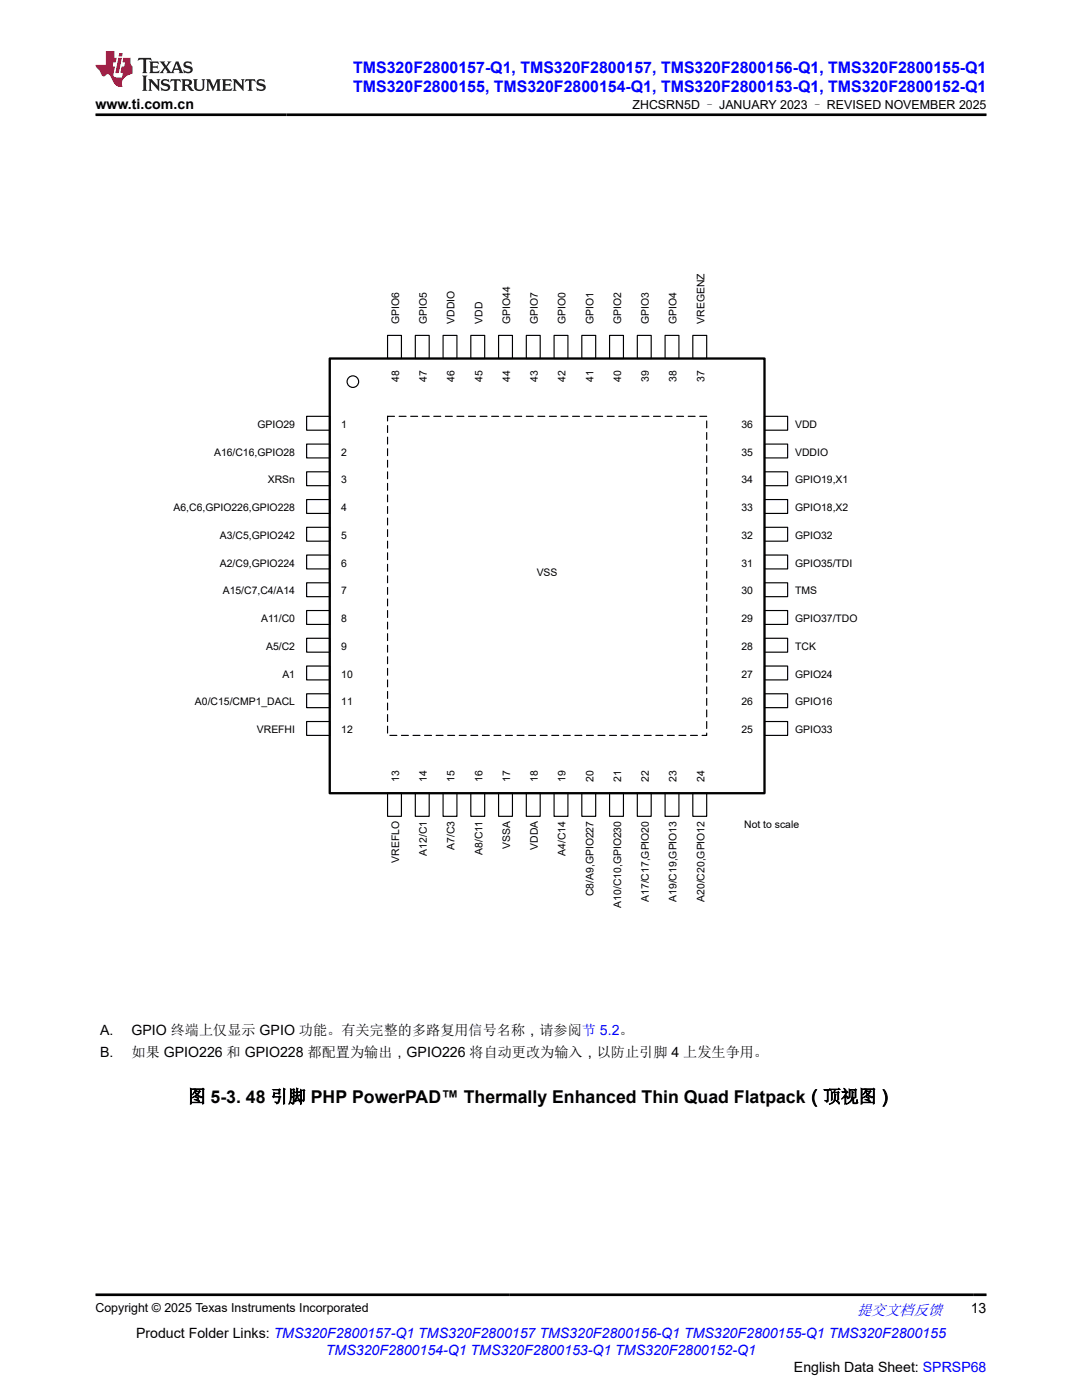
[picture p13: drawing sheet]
<svg xmlns="http://www.w3.org/2000/svg" width="216mm" height="279mm" viewBox="0 0 216 279" stroke-linecap="round" stroke-linejoin="round" font-family="sans-serif">
<defs><g id="words">
<text font-size="3.5" x="37.5" y="220">图 5-3. 48 引脚 PHP PowerPAD™ Thermally Enhanced Thin Quad Flatpack（顶视图）</text>
<g font-size="3.2" fill="#00f">
<text x="70.5" y="14.5">TMS320F2800157-Q1, TMS320F2800157, TMS320F2800156-Q1, TMS320F2800155-Q1</text>
<text x="70.5" y="18.3">TMS320F2800155, TMS320F2800154-Q1, TMS320F2800153-Q1, TMS320F2800152-Q1</text>
</g>
<text font-size="3" fill="#00f" x="171" y="262.4">提交文档反馈</text>
<g font-size="2.8">
<text x="19" y="21.7">www.ti.com.cn</text>
<text x="20" y="206.5">A.</text>
<text x="26.3" y="206.5">GPIO 终端上仅显示 GPIO 功能。有关完整的多路复用信号名称，请参阅节 5.2。</text>
<text x="20" y="211">B.</text>
<text x="26.3" y="211">如果 GPIO226 和 GPIO228 都配置为输出，GPIO226 将自动更改为输入，以防止引脚 4 上发生争用。</text>
<text x="193.7" y="262.1">13</text>
<text x="27.2" y="266.9">Product Folder Links: TMS320F2800157-Q1 TMS320F2800157 TMS320F2800156-Q1 TMS320F2800155-Q1 TMS320F2800155</text>
<text x="158.4" y="273.7">English Data Sheet: SPRSP68</text>
</g>
<text font-size="2.8" fill="#00f" x="65" y="270.3">TMS320F2800154-Q1 TMS320F2800153-Q1 TMS320F2800152-Q1</text>
<g font-size="2.5">
<text x="126.2" y="21.8">ZHCSRN5D – JANUARY 2023 – REVISED NOVEMBER 2025</text>
<text x="19" y="261.8">Copyright © 2025 Texas Instruments Incorporated</text>
</g>
<g font-size="2.1">
<text x="79.6" y="64.6" transform="rotate(-90 79.6 64.6)">GPIO6</text>
<text x="85.2" y="64.6" transform="rotate(-90 85.2 64.6)">GPIO5</text>
<text x="90.7" y="64.6" transform="rotate(-90 90.7 64.6)">VDDIO</text>
<text x="96.3" y="64.6" transform="rotate(-90 96.3 64.6)">VDD</text>
<text x="101.8" y="64.6" transform="rotate(-90 101.8 64.6)">GPIO44</text>
<text x="107.3" y="64.6" transform="rotate(-90 107.3 64.6)">GPIO7</text>
<text x="112.9" y="64.6" transform="rotate(-90 112.9 64.6)">GPIO0</text>
<text x="118.4" y="64.6" transform="rotate(-90 118.4 64.6)">GPIO1</text>
<text x="123.9" y="64.6" transform="rotate(-90 123.9 64.6)">GPIO2</text>
<text x="129.5" y="64.6" transform="rotate(-90 129.5 64.6)">GPIO3</text>
<text x="135" y="64.6" transform="rotate(-90 135 64.6)">GPIO4</text>
<text x="140.6" y="64.6" transform="rotate(-90 140.6 64.6)">VREGENZ</text>
<text x="79.6" y="76.2" transform="rotate(-90 79.6 76.2)">48</text>
<text x="85.2" y="76.2" transform="rotate(-90 85.2 76.2)">47</text>
<text x="90.7" y="76.2" transform="rotate(-90 90.7 76.2)">46</text>
<text x="96.3" y="76.2" transform="rotate(-90 96.3 76.2)">45</text>
<text x="101.8" y="76.2" transform="rotate(-90 101.8 76.2)">44</text>
<text x="107.3" y="76.2" transform="rotate(-90 107.3 76.2)">43</text>
<text x="112.9" y="76.2" transform="rotate(-90 112.9 76.2)">42</text>
<text x="118.4" y="76.2" transform="rotate(-90 118.4 76.2)">41</text>
<text x="123.9" y="76.2" transform="rotate(-90 123.9 76.2)">40</text>
<text x="129.5" y="76.2" transform="rotate(-90 129.5 76.2)">39</text>
<text x="135" y="76.2" transform="rotate(-90 135 76.2)">38</text>
<text x="140.6" y="76.2" transform="rotate(-90 140.6 76.2)">37</text>
<text x="51.4" y="85.4">GPIO29</text>
<text x="68.1" y="85.4">1</text>
<text x="147.9" y="85.4">36</text>
<text x="158.7" y="85.4">VDD</text>
<text x="42.7" y="90.9">A16/C16,GPIO28</text>
<text x="68.1" y="90.9">2</text>
<text x="147.9" y="90.9">35</text>
<text x="158.7" y="90.9">VDDIO</text>
<text x="53.5" y="96.5">XRSn</text>
<text x="68.1" y="96.5">3</text>
<text x="147.9" y="96.5">34</text>
<text x="158.7" y="96.5">GPIO19,X1</text>
<text x="34.6" y="102">A6,C6,GPIO226,GPIO228</text>
<text x="43.9" y="107.5">A3/C5,GPIO242</text>
<text x="68.1" y="102">4</text>
<text x="68.1" y="107.5">5</text>
<text x="147.9" y="102">33</text>
<text x="147.9" y="107.5">32</text>
<text x="158.7" y="102">GPIO18,X2</text>
<text x="158.7" y="107.5">GPIO32</text>
<text x="43.9" y="113.1">A2/C9,GPIO224</text>
<text x="68.1" y="113.1">6</text>
<text x="147.9" y="113.1">31</text>
<text x="158.7" y="113.1">GPIO35/TDI</text>
<text x="44.4" y="118.6">A15/C7,C4/A14</text>
<text x="68.1" y="118.6">7</text>
<text x="107.1" y="114.9">VSS</text>
<text x="147.9" y="118.6">30</text>
<text x="158.7" y="118.6">TMS</text>
<text x="52.1" y="124.2">A11/C0</text>
<text x="68.1" y="124.2">8</text>
<text x="147.9" y="124.2">29</text>
<text x="158.7" y="124.2">GPIO37/TDO</text>
<text x="53.1" y="129.7">A5/C2</text>
<text x="68.1" y="129.7">9</text>
<text x="147.9" y="129.7">28</text>
<text x="158.7" y="129.7">TCK</text>
<text x="56.3" y="135.2">A1</text>
<text x="68.1" y="135.2">10</text>
<text x="147.9" y="135.2">27</text>
<text x="158.7" y="135.2">GPIO24</text>
<text x="38.9" y="140.8">A0/C15/CMP1_DACL</text>
<text x="68.1" y="140.8">11</text>
<text x="147.9" y="140.8">26</text>
<text x="158.7" y="140.8">GPIO16</text>
<text x="51.3" y="146.3">VREFHI</text>
<text x="68.1" y="146.3">12</text>
<text x="147.9" y="146.3">25</text>
<text x="158.7" y="146.3">GPIO33</text>
<text x="79.6" y="156" transform="rotate(-90 79.6 156)">13</text>
<text x="85.2" y="156" transform="rotate(-90 85.2 156)">14</text>
<text x="90.7" y="156" transform="rotate(-90 90.7 156)">15</text>
<text x="96.3" y="156" transform="rotate(-90 96.3 156)">16</text>
<text x="101.8" y="156" transform="rotate(-90 101.8 156)">17</text>
<text x="107.3" y="156" transform="rotate(-90 107.3 156)">18</text>
<text x="112.9" y="156" transform="rotate(-90 112.9 156)">19</text>
<text x="118.4" y="156" transform="rotate(-90 118.4 156)">20</text>
<text x="123.9" y="156" transform="rotate(-90 123.9 156)">21</text>
<text x="129.5" y="156" transform="rotate(-90 129.5 156)">22</text>
<text x="135" y="156" transform="rotate(-90 135 156)">23</text>
<text x="140.6" y="156" transform="rotate(-90 140.6 156)">24</text>
<text x="148.5" y="165.2">Not to scale</text>
<text x="79.6" y="172.1" transform="rotate(-90 79.6 172.1)">VREFLO</text>
<text x="85.2" y="170.8" transform="rotate(-90 85.2 170.8)">A12/C1</text>
<text x="90.7" y="169.6" transform="rotate(-90 90.7 169.6)">A7/C3</text>
<text x="96.3" y="170.6" transform="rotate(-90 96.3 170.6)">A8/C11</text>
<text x="101.8" y="169.4" transform="rotate(-90 101.8 169.4)">VSSA</text>
<text x="107.3" y="169.6" transform="rotate(-90 107.3 169.6)">VDDA</text>
<text x="112.9" y="170.8" transform="rotate(-90 112.9 170.8)">A4/C14</text>
<text x="118.4" y="178.8" transform="rotate(-90 118.4 178.8)">C8/A9,GPIO227</text>
<text x="129.5" y="180" transform="rotate(-90 129.5 180)">A17/C17,GPIO20</text>
<text x="135" y="180" transform="rotate(-90 135 180)">A19/C19,GPIO13</text>
<text x="140.6" y="180" transform="rotate(-90 140.6 180)">A20/C20,GPIO12</text>
<text x="123.9" y="181.2" transform="rotate(-90 123.9 181.2)">A10/C10,GPIO230</text>
</g>
</g></defs>
<path d="M77.3 66.9h2.8v4.7h-2.8z" fill="none" stroke="#000" stroke-width=".23"/>
<path d="M77.3 158.3h2.8v4.6h-2.8z" fill="#fff"/>
<path d="M77.3 158.3h2.8v4.6h-2.8z" fill="none" stroke="#000" stroke-width=".23"/>
<path d="M61.2 83.1h4.6v2.8h-4.6z" fill="#fff"/>
<path d="M61.2 83.1h4.6v2.8h-4.6z" fill="none" stroke="#000" stroke-width=".23"/>
<path d="M152.5 83.1h4.7v2.8h-4.7z" fill="#fff"/>
<path d="M152.5 83.1h4.7v2.8h-4.7z" fill="none" stroke="#000" stroke-width=".23"/>
<path d="M82.9 66.9h2.7v4.7h-2.7z" fill="#fff"/>
<path d="M82.9 66.9h2.7v4.7h-2.7z" fill="none" stroke="#000" stroke-width=".23"/>
<path d="M82.9 158.3h2.7v4.6h-2.7z" fill="#fff"/>
<path d="M82.9 158.3h2.7v4.6h-2.7z" fill="none" stroke="#000" stroke-width=".23"/>
<path d="M61.2 88.6h4.6v2.8h-4.6z" fill="#fff"/>
<path d="M61.2 88.6h4.6v2.8h-4.6z" fill="none" stroke="#000" stroke-width=".23"/>
<path d="M152.5 88.6h4.7v2.8h-4.7z" fill="#fff"/>
<path d="M152.5 88.6h4.7v2.8h-4.7z" fill="none" stroke="#000" stroke-width=".23"/>
<path d="M88.4 66.9h2.8v4.7h-2.8z" fill="#fff"/>
<path d="M88.4 66.9h2.8v4.7h-2.8z" fill="none" stroke="#000" stroke-width=".23"/>
<path d="M88.4 158.3h2.8v4.6h-2.8z" fill="#fff"/>
<path d="M88.4 158.3h2.8v4.6h-2.8z" fill="none" stroke="#000" stroke-width=".23"/>
<path d="M61.2 94.2h4.6v2.7h-4.6z" fill="#fff"/>
<path d="M61.2 94.2h4.6v2.7h-4.6z" fill="none" stroke="#000" stroke-width=".23"/>
<path d="M152.5 94.2h4.7v2.7h-4.7z" fill="#fff"/>
<path d="M152.5 94.2h4.7v2.7h-4.7z" fill="none" stroke="#000" stroke-width=".23"/>
<path d="M93.9 66.9h2.8v4.7h-2.8z" fill="#fff"/>
<path d="M93.9 66.9h2.8v4.7h-2.8z" fill="none" stroke="#000" stroke-width=".23"/>
<path d="M93.9 158.3h2.8v4.6h-2.8z" fill="#fff"/>
<path d="M93.9 158.3h2.8v4.6h-2.8z" fill="none" stroke="#000" stroke-width=".23"/>
<path d="M61.2 99.7h4.6v2.8h-4.6z" fill="#fff"/>
<path d="M61.2 99.7h4.6v2.8h-4.6z" fill="none" stroke="#000" stroke-width=".23"/>
<path d="M152.5 99.7h4.7v2.8h-4.7z" fill="#fff"/>
<path d="M152.5 99.7h4.7v2.8h-4.7z" fill="none" stroke="#000" stroke-width=".23"/>
<path d="M99.5 66.9h2.8v4.7h-2.8z" fill="#fff"/>
<path d="M99.5 66.9h2.8v4.7h-2.8z" fill="none" stroke="#000" stroke-width=".23"/>
<path d="M99.5 158.3h2.8v4.6h-2.8z" fill="#fff"/>
<path d="M99.5 158.3h2.8v4.6h-2.8z" fill="none" stroke="#000" stroke-width=".23"/>
<path d="M61.2 105.2h4.6v2.8h-4.6z" fill="#fff"/>
<path d="M61.2 105.2h4.6v2.8h-4.6z" fill="none" stroke="#000" stroke-width=".23"/>
<path d="M152.5 105.2h4.7v2.8h-4.7z" fill="#fff"/>
<path d="M152.5 105.2h4.7v2.8h-4.7z" fill="none" stroke="#000" stroke-width=".23"/>
<path d="M105 66.9h2.8v4.7h-2.8z" fill="#fff"/>
<path d="M105 66.9h2.8v4.7h-2.8z" fill="none" stroke="#000" stroke-width=".23"/>
<path d="M105 158.3h2.8v4.6h-2.8z" fill="#fff"/>
<path d="M105 158.3h2.8v4.6h-2.8z" fill="none" stroke="#000" stroke-width=".23"/>
<path d="M61.2 110.8h4.6v2.7h-4.6z" fill="#fff"/>
<path d="M61.2 110.8h4.6v2.7h-4.6z" fill="none" stroke="#000" stroke-width=".23"/>
<path d="M152.5 110.8h4.7v2.7h-4.7z" fill="#fff"/>
<path d="M152.5 110.8h4.7v2.7h-4.7z" fill="none" stroke="#000" stroke-width=".23"/>
<path d="M110.6 66.9h2.7v4.7h-2.7z" fill="#fff"/>
<path d="M110.6 66.9h2.7v4.7h-2.7z" fill="none" stroke="#000" stroke-width=".23"/>
<path d="M110.6 158.3h2.7v4.6h-2.7z" fill="#fff"/>
<path d="M110.6 158.3h2.7v4.6h-2.7z" fill="none" stroke="#000" stroke-width=".23"/>
<path d="M61.2 116.3h4.6v2.8h-4.6z" fill="#fff"/>
<path d="M61.2 116.3h4.6v2.8h-4.6z" fill="none" stroke="#000" stroke-width=".23"/>
<path d="M152.5 116.3h4.7v2.8h-4.7z" fill="#fff"/>
<path d="M152.5 116.3h4.7v2.8h-4.7z" fill="none" stroke="#000" stroke-width=".23"/>
<path d="M116.1 66.9h2.8v4.7h-2.8z" fill="#fff"/>
<path d="M116.1 66.9h2.8v4.7h-2.8z" fill="none" stroke="#000" stroke-width=".23"/>
<path d="M116.1 158.3h2.8v4.6h-2.8z" fill="#fff"/>
<path d="M116.1 158.3h2.8v4.6h-2.8z" fill="none" stroke="#000" stroke-width=".23"/>
<path d="M61.2 121.8h4.6v2.8h-4.6z" fill="#fff"/>
<path d="M61.2 121.8h4.6v2.8h-4.6z" fill="none" stroke="#000" stroke-width=".23"/>
<path d="M152.5 121.8h4.7v2.8h-4.7z" fill="#fff"/>
<path d="M152.5 121.8h4.7v2.8h-4.7z" fill="none" stroke="#000" stroke-width=".23"/>
<path d="M121.6 66.9h2.8v4.7h-2.8z" fill="#fff"/>
<path d="M121.6 66.9h2.8v4.7h-2.8z" fill="none" stroke="#000" stroke-width=".23"/>
<path d="M121.6 158.3h2.8v4.6h-2.8z" fill="#fff"/>
<path d="M121.6 158.3h2.8v4.6h-2.8z" fill="none" stroke="#000" stroke-width=".23"/>
<path d="M61.2 127.4h4.6v2.8h-4.6z" fill="#fff"/>
<path d="M61.2 127.4h4.6v2.8h-4.6z" fill="none" stroke="#000" stroke-width=".23"/>
<path d="M152.5 127.4h4.7v2.8h-4.7z" fill="#fff"/>
<path d="M152.5 127.4h4.7v2.8h-4.7z" fill="none" stroke="#000" stroke-width=".23"/>
<path d="M127.2 66.9h2.7v4.7h-2.7z" fill="#fff"/>
<path d="M127.2 66.9h2.7v4.7h-2.7z" fill="none" stroke="#000" stroke-width=".23"/>
<path d="M127.2 158.3h2.7v4.6h-2.7z" fill="#fff"/>
<path d="M127.2 158.3h2.7v4.6h-2.7z" fill="none" stroke="#000" stroke-width=".23"/>
<path d="M61.2 132.9h4.6v2.8h-4.6z" fill="#fff"/>
<path d="M61.2 132.9h4.6v2.8h-4.6z" fill="none" stroke="#000" stroke-width=".23"/>
<path d="M152.5 132.9h4.7v2.8h-4.7z" fill="#fff"/>
<path d="M152.5 132.9h4.7v2.8h-4.7z" fill="none" stroke="#000" stroke-width=".23"/>
<path d="M132.7 66.9h2.8v4.7h-2.8z" fill="#fff"/>
<path d="M132.7 66.9h2.8v4.7h-2.8z" fill="none" stroke="#000" stroke-width=".23"/>
<path d="M132.7 158.3h2.8v4.6h-2.8z" fill="#fff"/>
<path d="M132.7 158.3h2.8v4.6h-2.8z" fill="none" stroke="#000" stroke-width=".23"/>
<path d="M61.2 138.5h4.6v2.7h-4.6z" fill="#fff"/>
<path d="M61.2 138.5h4.6v2.7h-4.6z" fill="none" stroke="#000" stroke-width=".23"/>
<path d="M152.5 138.5h4.7v2.7h-4.7z" fill="#fff"/>
<path d="M152.5 138.5h4.7v2.7h-4.7z" fill="none" stroke="#000" stroke-width=".23"/>
<path d="M138.2 66.9h2.8v4.7h-2.8z" fill="#fff"/>
<path d="M138.2 66.9h2.8v4.7h-2.8z" fill="none" stroke="#000" stroke-width=".23"/>
<path d="M138.2 158.3h2.8v4.6h-2.8z" fill="#fff"/>
<path d="M138.2 158.3h2.8v4.6h-2.8z" fill="none" stroke="#000" stroke-width=".23"/>
<path d="M61.2 144h4.6v2.8h-4.6z" fill="#fff"/>
<path d="M61.2 144h4.6v2.8h-4.6z" fill="none" stroke="#000" stroke-width=".23"/>
<path d="M152.5 144h4.7v2.8h-4.7z" fill="#fff"/>
<g fill="none" stroke="#000" stroke-width=".23">
<path d="M152.5 144h4.7v2.8h-4.7z"/>
<circle cx="70.4" cy="76.2" r="1.15"/>
</g>
<path d="M65.8 71.6h86.7v86.7h-86.7z" fill="none" stroke="#000" stroke-width=".46"/>
<path d="M77.3 83.1h63.7v63.7h-63.7z" fill="#fff"/>
<path d="M77.3 83.1h63.7v63.7h-63.7z" fill="none" stroke="#000" stroke-width=".23" stroke-dasharray="1.4 .9"/>
<path d="M27.7 11.6l-.2 .5 .5-.2h.6v.1v2.2l-.2 .4h1l-.2-.4v-2.2v-.1h.5l.5 .2-.1-.5zM29.8 12.3l.2 .4v1.5l-.2 .4h1.9l.1-.6a1.08 1.08 0 0 1-1.3 .2v-.7h.6l.4 .2v-.7l-.4 .2h-.6v-.5l.2-.2a1 1 0 0 1 1 .3l-.1-.5zM31.8 12.3l1 1.1-1 1.2h.9l-.2-.2 .4-.8 .5 .8-.2 .2h1.6l-.2-.2 .1-.5h1l.1 .5-.1 .2h.9l-.2-.3-.8-2h-.5l-1 2.2-.8-1.1 .9-1.1h-.8l.2 .2-.5 .6-.3-.6 .1-.2zM35.2 12.7l.4 1h-.8zM36.8 12.4a.65 .65 0 0 0-.2 .7 .65 .65 0 0 0 .6 .5l.7 .1 .1 .3a.79 .79 0 0 1-.7 .4 .79 .79 0 0 1-.7-.5l.1 .7 .2-.1a.93 .93 0 0 0 1.1 .1 .93 .93 0 0 0 .4-1 1.46 1.46 0 0 0-1.2-.6l-.1-.3a1.09 1.09 0 0 1 1.2 .2l-.2-.6-.1 .1-.6-.2zM28.4 15.1l.2 .4v2.2l-.2 .4h1l-.2-.4v-2.2l.2-.4zM29.6 15.8l.2 .4v1.5l-.2 .4h.8l-.3-.4v-1.3l1.7 1.8v-2l.2-.4h-.8l.2 .2 .1 1.1-1.2-1.3zM32.3 15.9a.65 .65 0 0 0-.2 .8 .65 .65 0 0 0 .7 .4l.6 .2 .1 .2a.79 .79 0 0 1-.7 .4 .79 .79 0 0 1-.7-.5l.1 .7 .2-.1a.93 .93 0 0 0 1.1 .1 .93 .93 0 0 0 .4-.9 1.46 1.46 0 0 0-1.2-.6l-.1-.4a1.09 1.09 0 0 1 1.2 .2l-.2-.6-.1 .1-.6-.1zM34.1 15.8l-.1 .6a.63 .63 0 0 1 .7-.3l.1 1.6-.3 .4h1l-.2-.4v-1.6a.66 .66 0 0 1 .8 .3l-.1-.6zM36.2 15.8l.2 .4v1.5l-.2 .4h.9l-.2-.2v-.7h.5l.1 .2a.79 .79 0 0 0 1.2 .6l-1-.9a.61 .61 0 0 0 .6-.6 .61 .61 0 0 0-.5-.7zM36.9 16.1h.2a.47 .47 0 0 1 .5 .1 .47 .47 0 0 1 .1 .5l-.2 .1-.6 .1zM38.5 15.8l.2 .2a2.27 2.27 0 0 0 .4 2 1.04 1.04 0 0 0 1.7-.7v-1.3l.2-.2h-.8l.2 .4v1.1a.6 .6 0 0 1-.6 .6 .6 .6 0 0 1-.6-.6v-1.1l.3-.4zM41.1 15.8l.2 .4v1.5l-.2 .4h.7l-.2-.4v-1.4l.9 1.9 .8-1.9v1.4l-.2 .4h1l-.3-.4v-1.5l.3-.4h-.8l-.7 1.5-.7-1.5zM44.3 15.8l.2 .4v1.5l-.2 .4h1.9l.1-.6a1.09 1.09 0 0 1-1.3 .2v-.7h.6l.4 .2v-.6l-.4 .2h-.6v-.6l.2-.1a1.01 1.01 0 0 1 1 .3l-.1-.6zM46.4 15.8l.3 .4v1.5l-.3 .4h.8l-.2-.4v-1.3l1.6 1.8v-2l.2-.4h-.7l.2 .2v1.1l-1.2-1.3zM49 15.8l-.1 .6a.63 .63 0 0 1 .8-.3v1.6l-.3 .4h1l-.2-.4v-1.6a.66 .66 0 0 1 .8 .3l-.1-.6zM51.4 15.9a.65 .65 0 0 0-.2 .8 .65 .65 0 0 0 .6 .4l.6 .2 .2 .2a.79 .79 0 0 1-.8 .4 .79 .79 0 0 1-.6-.5l.1 .7 .2-.1a.93 .93 0 0 0 1 .1 .93 .93 0 0 0 .5-.9 1.46 1.46 0 0 0-1.3-.6l-.1-.4a1.09 1.09 0 0 1 1.3 .2l-.2-.6-.2 .1-.5-.1z" fill="#231f20"/>
<path d="M21.1 10.2v2.8h-2.1l.1 .3 .9 1a.95 .95 0 0 0 .9 .9 .59 .59 0 0 1 .6-.4 .59 .59 0 0 1 .5 .4l.4 .7a1.59 1.59 0 0 0 2.1 1.4 1.61 1.61 0 0 1 1-2.3l1-.3-.1-1.5a1.59 1.59 0 0 1-.4-1.7h-1.4l-.2 .9h.5l-.1 .9h-.5l-.2 1v.2l.4 .1-.2 .9h-.6a.73 .73 0 0 1-1.1-.7l.3-1.5h-.5l.2-.9h.5l.2-.9h-.5v-1.3zM23.6 11.5l-.6 3.1h.7l.6-3.1zM23.8 10.6l-.1 .6h.7l.1-.6z" fill="#ed1c24"/>
<path d="M19 22.9h177.8M19 258.4h177.8" fill="none" stroke="#000" stroke-width=".53"/>
<use href="#words"/>
</svg>
